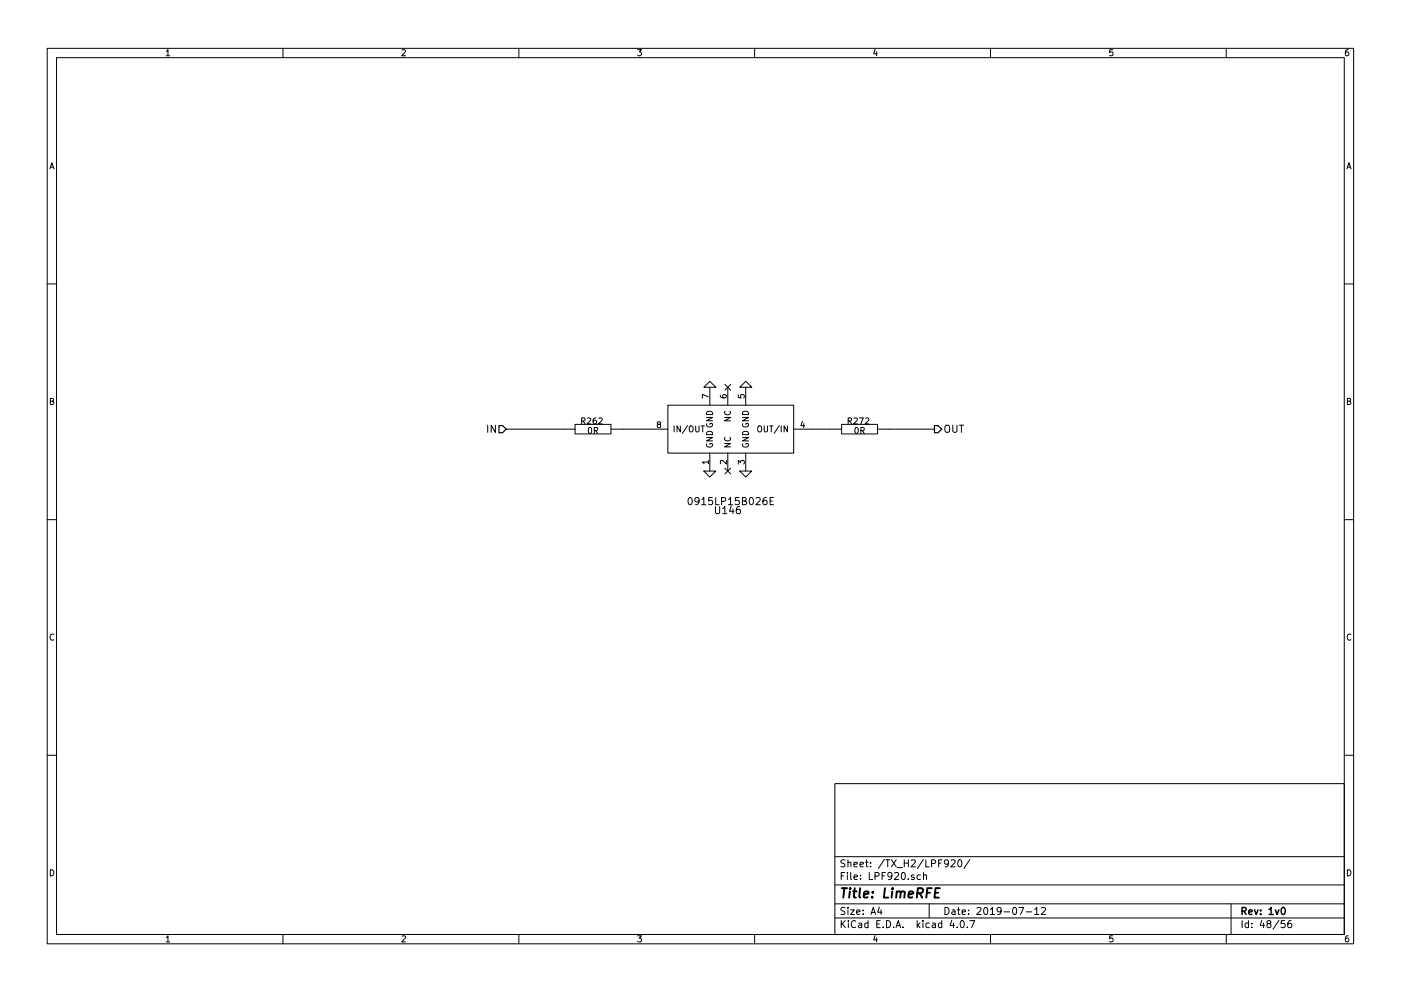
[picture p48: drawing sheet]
EESchema Schematic File Version 2
LIBS:Lime_HAM_Z
LIBS:LimeMicroBGD_Library
LIBS:Cellular_Subsystem_Library
LIBS:LimeMicroBGD_Library_bb
LIBS:LMS8001_AppPCB-cache
LIBS:LMS8001_PowerSupply-cache
LIBS:ADM7155_Addon-cache
LIBS:LMS8001_DigitalPCB-cache
LIBS:SWR_Meter_Subsystem_library
LIBS:GPIO_Subsystem-cache
LIBS:PA_220MHz_920MHz-cache
LIBS:power
LIBS:device
LIBS:transistors
LIBS:conn
LIBS:linear
LIBS:regul
LIBS:74xx
LIBS:cmos4000
LIBS:adc-dac
LIBS:memory
LIBS:xilinx
LIBS:special
LIBS:microcontrollers
LIBS:dsp
LIBS:microchip
LIBS:analog_switches
LIBS:motorola
LIBS:texas
LIBS:intel
LIBS:audio
LIBS:interface
LIBS:digital-audio
LIBS:philips
LIBS:display
LIBS:cypress
LIBS:siliconi
LIBS:opto
LIBS:atmel
LIBS:contrib
LIBS:valves
LIBS:FilterLib
LIBS:BB_Library
LIBS:Lime_RFE-rescue
LIBS:Lime_RFE-cache
EELAYER 25 0
EELAYER END
$Descr A4 11693 8268
encoding utf-8
Sheet 48 56
Title "LimeRFE"
Date "2019-07-12"
Rev "1v0"
Comp ""
Comment1 ""
Comment2 ""
Comment3 ""
Comment4 ""
$EndDescr
Text HLabel 4225 3575 0    60   Input ~ 0
IN
Text HLabel 7800 3575 2    60   Output ~ 0
OUT
Wire Wire Line
	4225 3575 4700 3575
Wire Wire Line
	7425 3575 7800 3575
$Comp
L 0915LP15B026E U146
U 1 1
P 6075 3575
F 0 "U146" H 6075 2900 60  0000 C CNN
F 1 "0915LP15B026E" H 6125 4025 60  0001 C CNN
F 2 "0915LP15B026E" H 6125 4125 60  0001 C CNN
F 3 "" H 6075 3975 60  0000 C CNN
F 4 "Digi-Key" H 6125 4625 60  0001 C CNN "Vendor"
F 5 "712-1122-1-ND" H 6125 4525 60  0001 C CNN "Vendor Part Number"
F 6 "Johanson Technology Inc." H 6125 4425 60  0001 C CNN "Manufacturer"
F 7 "0915LP15B026E" H 6125 4325 60  0001 C CNN "Manufacturer Part Number"
F 8 "Lumped LC Band Pass Filter, 212-228 MHz" H 6125 4225 60  0001 C CNN "Description"
F 9 "0915LP15B026E" H 6100 2975 60  0000 C CNN "Component Value"
	1    6075 3575
	1    0    0    -1  
$EndComp
Wire Wire Line
	6925 3575 6775 3575
Wire Wire Line
	5425 3575 5200 3575
$Comp
L GND #PWR01001
U 1 1
P 5925 3925
F 0 "#PWR01001" H 5925 3925 30  0001 C CNN
F 1 "GND" H 5925 3855 30  0001 C CNN
F 2 "" H 5925 3925 60  0001 C CNN
F 3 "" H 5925 3925 60  0001 C CNN
	1    5925 3925
	1    0    0    -1  
$EndComp
$Comp
L GND #PWR01002
U 1 1
P 6225 3925
F 0 "#PWR01002" H 6225 3925 30  0001 C CNN
F 1 "GND" H 6225 3855 30  0001 C CNN
F 2 "" H 6225 3925 60  0001 C CNN
F 3 "" H 6225 3925 60  0001 C CNN
	1    6225 3925
	1    0    0    -1  
$EndComp
$Comp
L GND #PWR01003
U 1 1
P 6225 3225
F 0 "#PWR01003" H 6225 3225 30  0001 C CNN
F 1 "GND" H 6225 3155 30  0001 C CNN
F 2 "" H 6225 3225 60  0001 C CNN
F 3 "" H 6225 3225 60  0001 C CNN
	1    6225 3225
	-1   0    0    1   
$EndComp
$Comp
L GND #PWR01004
U 1 1
P 5925 3225
F 0 "#PWR01004" H 5925 3225 30  0001 C CNN
F 1 "GND" H 5925 3155 30  0001 C CNN
F 2 "" H 5925 3225 60  0001 C CNN
F 3 "" H 5925 3225 60  0001 C CNN
	1    5925 3225
	-1   0    0    1   
$EndComp
NoConn ~ 6075 3225
NoConn ~ 6075 3925
$Comp
L 0R_0402_RC0402JR-070RL R262
U 1 1
P 4950 3575
F 0 "R262" H 4940 3645 50  0000 C CNN
F 1 "0R_0402_RC0402JR-070RL" H 4950 3725 50  0001 C CNN
F 2 "LimeMicroBGD_Library:SMD0402" H 4950 3825 60  0001 C CNN
F 3 "" H 4940 3645 60  0000 C CNN
F 4 "Mouser" H 4950 4225 60  0001 C CNN "Vendor"
F 5 "603-RC0402JR-070RL" H 4950 4325 60  0001 C CNN "Vendor Part Number"
F 6 "Yageo" H 4950 4125 60  0001 C CNN "Manufacturer"
F 7 "RC0402JR-070RL" H 4950 4025 60  0001 C CNN "Manufacturer Part Number"
F 8 "Thick Film Resistors - SMD ZERO OHM JUMPER" H 4950 3925 60  0001 C CNN "Description"
F 9 "0R" H 4950 3565 50  0000 C CNN "Component Value"
	1    4950 3575
	1    0    0    -1  
$EndComp
$Comp
L 0R_0402_RC0402JR-070RL R272
U 1 1
P 7175 3575
F 0 "R272" H 7165 3645 50  0000 C CNN
F 1 "0R_0402_RC0402JR-070RL" H 7175 3725 50  0001 C CNN
F 2 "LimeMicroBGD_Library:SMD0402" H 7175 3825 60  0001 C CNN
F 3 "" H 7165 3645 60  0000 C CNN
F 4 "Mouser" H 7175 4225 60  0001 C CNN "Vendor"
F 5 "603-RC0402JR-070RL" H 7175 4325 60  0001 C CNN "Vendor Part Number"
F 6 "Yageo" H 7175 4125 60  0001 C CNN "Manufacturer"
F 7 "RC0402JR-070RL" H 7175 4025 60  0001 C CNN "Manufacturer Part Number"
F 8 "Thick Film Resistors - SMD ZERO OHM JUMPER" H 7175 3925 60  0001 C CNN "Description"
F 9 "0R" H 7175 3565 50  0000 C CNN "Component Value"
	1    7175 3575
	1    0    0    -1  
$EndComp
$EndSCHEMATC
